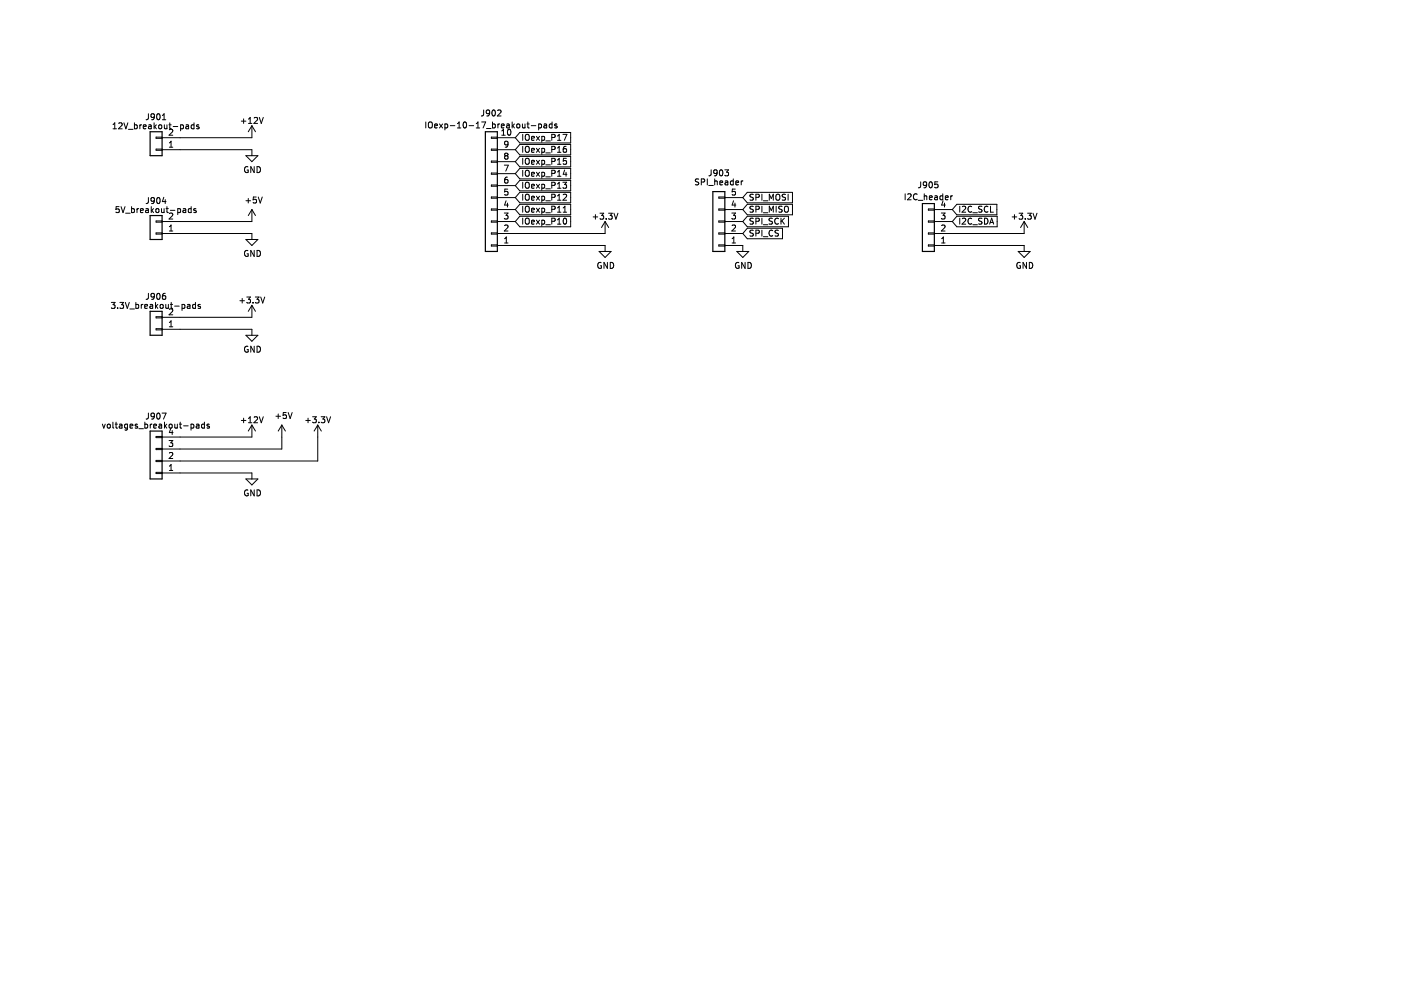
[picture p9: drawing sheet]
<svg xmlns="http://www.w3.org/2000/svg" width="297mm" height="210mm" viewBox="0 0 297 210" stroke-linecap="round" stroke-linejoin="round" font-family="sans-serif">
<path d="M.1 0h297v209.9h-297z" fill-rule="evenodd" fill="#fff" stroke="#fff" stroke-width=".35"/>
<g fill="none" stroke="#000" stroke-width=".21">
<path d="M24 27.3h.7M24 26.4l.3-.4v1.3M25.2 26.2l.5-.2 .2 .4-.8 .9h.8M26.3 26l.4 1.3 .4-1.3M27.2 27.4h1M28.5 26v1.3M28.5 26.5h.4l.2 .2-.1 .5h-.5M29.7 26.5v.8M30 26.5l-.3 .2M30.4 26.9l.6-.1-.1-.3h-.3l-.2 .1v.6h.5M31.5 24.1l-.1 1.1-.4 .2M31.5 26.5h.5l.1 .8"/>
<path d="M32.1 26.8l-.6 .2 .1 .3 .5-.1M32.7 26v1.3M32.7 24.7l-.2 .2-.4-.1v-.6l.4-.1 .2 .3v.7l-.2 .2-.4 .1M32.8 26.8l.4 .5M33.1 29.1h1.3v.2h-1.3zM33.1 31.6h1.3v.3h-1.3zM33.2 26.5l-.5 .4M33.3 24.2l.2-.1a.68 .68 0 0 1 .5 .7 .68 .68 0 0 1-.5 .6l-.3-.5zM33.7 26.6l.2-.1 .3 .1v.6h-.5zM34.4 31.7h19v1.3M34.4 24.5l.4-.4v1.3M34.4 25.4h.8"/>
<path d="M34.8 26.5l.1 .7h.5M35.4 26.5v.8M35.8 26.5h.5M35.9 30.3l.4-.4v1.3M35.9 27.5l.5-.1 .2 .4-.8 .9h.8M35.9 31.2h.7M36 26v1.1l.3 .2M36.7 26.8h1M38.3 26.5v1.2M38.3 26.5h.4l.2 .2-.1 .5h-.5M39.4 26.5h.5l.1 .8M40 26.8l-.6 .2 .2 .3 .4-.1"/>
<path d="M41.1 26.5h-.3l-.3 .2 .2 .5h.4M41.1 26v1.3M42.2 26.5h-.3l-.2 .1v.2l.5 .1v.3h-.5M51.2 25.7h.9M51.7 25.2v1M52.1 33h2.6l-1.3 1.3zM52.6 35.4a.58 .58 0 0 0-.8 .6 .58 .58 0 0 0 .8 .5v-.4h-.2M52.7 25.3l.3-.4v1.3M52.7 26.2h.7M53.4 26.7v2.5h-19M53.4 26.7l-.8 1.2M53.4 26.7l.8 1.2"/>
<path d="M53.9 25l.5-.1 .2 .4-.8 .9h.8M53.9 35.3v1.3l-.7-1.3v1.3M54.5 35.3a.64 .64 0 0 1 .7 .7 .64 .64 0 0 1-.7 .6zM55 24.9l.4 1.3 .4-1.3M90.3 25.9v1.2M90.9 26l.2-.1a.43 .43 0 0 1 .6 .4v.4a.42 .42 0 0 1-.5 .4 .42 .42 0 0 1-.4-.4zM92.1 26.7l.7-.1-.1-.3h-.4l-.2 .2 .1 .6h.5M93.2 26.3l.6 .8M93.8 26.3l-.6 .8M94.3 26.3h.4l.2 .2-.1 .6h-.5M94.3 26.3v1.3M95.5 26.6h.9"/>
<path d="M97 27.1h.7M97 26.2l.3-.3v1.2M98.3 26l.2-.1a.68 .68 0 0 1 .4 .6 .68 .68 0 0 1-.4 .6l-.3-.5zM99.5 26.6h.9M101 27.1h.7M101 26.2l.3-.3v1.2M102.1 25.9h.9l-.6 1.2M102.5 23.3v1.1l-.4 .2M103.1 27.2h1M103.8 23.9l-.2 .2-.4-.1-.1-.6 .5-.1 .2 .3v.7l-.2 .2-.4 .1M104.2 36.7h1.2v.2h-1.2zM104.2 29.1h1.2v.2h-1.2z"/>
<path d="M104.2 31.6h1.2v.3h-1.2zM104.2 34.2h1.2v.2h-1.2zM104.2 39.2h1.2v.3h-1.2zM104.4 23.4l.2-.1a.68 .68 0 0 1 .4 .7 .68 .68 0 0 1-.4 .6l-.3-.5zM104.4 26.3h.4l.2 .2-.1 .6h-.5M104.4 25.9v1.2M105.4 31.7h3.9M105.4 29.2h3.9M105.4 39.4h3.9M105.4 36.8h3.9M105.4 34.3h3.9M105.5 23.4l.5-.1 .2 .4-.8 .9h.8"/>
<path d="M105.6 26.3v.8M105.9 26.3l-.3 .2M106.3 26.7l.6-.1-.1-.3h-.3l-.2 .2 .1 .6h.4M106.4 28.7h.7M106.4 27.8l.3-.4v1.3M106.9 35h.9l-.6 1.3M107.2 33l-.2 .3v.3l.2 .1h.3l.2-.2v-.2l-.2-.3M107.2 33h.3M107.2 33l-.2-.2 .2-.3h.3l.2 .2-.2 .3M107.4 26.3h.5l.1 .8M107.6 37.6h-.4l-.2 .3v.7l.2 .2 .5-.1-.1-.6-.4-.1-.2 .3M107.7 27.5l.2-.1a.68 .68 0 0 1 .4 .6 .68 .68 0 0 1-.4 .7l-.3-.5z"/>
<path d="M107.7 30.5l-.2 .2h-.4l-.1-.6 .5-.2 .2 .3v.7l-.2 .2-.4 .1M108 26.6l-.6 .2 .2 .3h.4M108.6 25.9v1.2M108.7 26.6l.4 .5M109.1 26.3l-.5 .5M109.7 26.3h.3l.2 .2v.4l-.2 .2-.4-.2zM110.2 28.1h10.8v2.2h-10.8l-.9-1.1zM110.2 30.6h10.8v2.3h-10.8l-.9-1.2zM110.2 33.2h10.8v2.2h-10.8l-.9-1.1zM110.2 35.7h10.8v2.2h-10.8l-.9-1.1zM110.2 38.2h10.8v2.3h-10.8l-.9-1.1zM110.8 26.3v.8l.5-.1"/>
<path d="M110.8 28.5v1.3M110.8 31v1.3M110.8 33.6v1.2M110.8 36.1v1.3M110.8 38.6v1.3M111.3 26.3v.8M111.4 28.7l.3-.2a.43 .43 0 0 1 .5 .4v.4a.42 .42 0 0 1-.4 .5 .42 .42 0 0 1-.4-.5zM111.4 31.2l.3-.2a.43 .43 0 0 1 .5 .5v.4a.42 .42 0 0 1-.4 .4 .42 .42 0 0 1-.4-.4zM111.4 33.7l.3-.1a.43 .43 0 0 1 .5 .4v.4a.42 .42 0 0 1-.4 .5 .42 .42 0 0 1-.4-.5zM111.4 36.3l.3-.2a.43 .43 0 0 1 .5 .4v.5a.42 .42 0 0 1-.4 .4 .42 .42 0 0 1-.4-.4zM111.4 38.8l.3-.2a.43 .43 0 0 1 .5 .5v.4a.42 .42 0 0 1-.4 .4 .42 .42 0 0 1-.4-.4zM111.7 26.3h.5"/>
<path d="M111.9 25.9v1l.3 .2M112.6 26.6h1M112.7 29.3l.6-.1-.1-.2-.3-.1-.2 .2 .1 .6h.4M112.7 31.9l.6-.1-.1-.3h-.3l-.2 .1 .1 .6h.4M112.7 34.4l.6-.1-.1-.3h-.3l-.2 .2 .1 .6h.4M112.7 37l.6-.2-.1-.2-.3-.1-.2 .2 .1 .6h.4M112.7 39.5l.6-.1-.1-.3h-.3l-.2 .1 .1 .7h.4M113.7 36.5l.7 .9M113.7 31.5l.7 .8M113.7 39.1l.7 .8M113.7 28.9l.7 .9M113.7 34l.7 .8"/>
<path d="M114.2 26.3h.4l.2 .2-.1 .6h-.5M114.2 26.3v1.3M114.4 36.5l-.7 .9M114.4 31.5l-.7 .8M114.4 39.1l-.7 .8M114.4 28.9l-.7 .9M114.4 34l-.7 .8M114.9 28.9v1.3M114.9 31.5v1.2M114.9 34v1.3M114.9 36.5v1.3M114.9 39.1v1.2"/>
<path d="M114.9 29l.3-.1 .3 .3-.1 .5h-.5M114.9 31.5h.3l.3 .2-.1 .5h-.5M114.9 34h.3l.3 .2-.1 .6h-.5M114.9 36.6l.3-.1 .3 .3-.1 .5h-.5M114.9 39.1h.3l.3 .2-.1 .6h-.5M115.4 26.3h.4l.1 .8M115.7 37.5h1M115.7 32.4h1M115.7 29.9h1M115.7 35h1M115.9 26.6l-.6 .2 .2 .3h.4M117 29.2l.6-.1 .1-.5-.7-.1v1.3"/>
<path d="M117 31.7l.6-.1 .1-.5-.7-.1v1.3M117 34.2h.6l.1-.5-.7-.1v1.2M117 36.8l.6-.1 .1-.5-.7-.1v1.3M117 39.3l.6-.1 .1-.4-.7-.2v1.3M117.1 26.3h-.4l-.3 .2 .2 .6h.5M117.1 25.9v1.2M118.1 26.3h-.3l-.2 .2 .1 .1 .4 .2v.3h-.5M118.2 28.9l.4-.4v1.3M118.2 31.4l.4-.4v1.3M118.2 33.9l.4-.3v1.2M118.2 36.5l.4-.4v1.3M118.2 39l.4-.4v1.3"/>
<path d="M118.2 37.4h.7M118.2 32.3h.7M118.2 39.9h.7M118.2 29.8h.7M118.2 34.8h.7M119.3 38.6h.8l-.4 .5 .4 .1v.6l-.2 .1-.6-.1M119.3 28.5h.9l-.6 1.3M119.7 36l-.3 1h.8M120 31l-.4 .1-.1 .2-.1 .8 .2 .2 .5-.1-.1-.6-.4-.1-.2 .3M120 36.5v.9M120.1 33.6h-.6l-.1 .6 .6-.1 .1 .6-.2 .1-.5-.1M148.1 38l-.6 .1v.3l.5 .3 .1 .3-.2 .2-.5-.1"/>
<path d="M148.7 38.6l.6-.1 .1-.4-.7-.2v1.3M150 37.9v1.3M150.3 39.3h.9M150.8 36l-.1 1.1-.4 .2M151.5 38.5l.5-.1 .1 .8M151.5 37.9v1.3M152 36.6l-.2 .2-.4-.1v-.6l.4-.1 .2 .3v.7l-.2 .2-.4 .1M152.6 38.8l.6-.1v-.3h-.4l-.2 .1 .1 .6h.5M152.7 36.1l.1-.1a.68 .68 0 0 1 .5 .6 .68 .68 0 0 1-.5 .7l-.3-.5zM153.7 36h.8l-.5 .5 .4 .1v.6l-.2 .1-.5-.1M153.8 38.4h.5v.8M154.3 38.7l-.6 .2 .2 .3 .4-.1"/>
<path d="M155.5 38.4h-.4l-.2 .2 .1 .5h.5M155.5 37.9v1.3M156 38.8l.6-.1-.1-.3h-.3l-.2 .1 .1 .6h.4M157.2 38.4v.8M157.5 38.4l-.3 .2M195.2 38.6l-.1 1-.4 .2M196.5 39.1l-.3 .2h-.3l-.1-.6 .4-.1 .3 .2-.1 .7-.2 .3h-.3M197.1 38.7l.2-.1a.68 .68 0 0 1 .4 .6 .68 .68 0 0 1-.4 .6l-.3-.5zM198.8 38.6h-.6v.6l.6-.1v.6l-.2 .1-.4-.1M25.2 43.8h-.6v.6h.6v.6l-.1 .1-.5-.1M25.7 43.8l.4 1.3 .4-1.3M26.6 45.2h1"/>
<path d="M27.9 44.3l.4-.1 .2 .3-.1 .5h-.5M27.9 43.8v1.3M29 44.2v.9M29.4 44.2l-.4 .3M29.8 44.7l.6-.2-.1-.2-.3-.1-.2 .2v.6h.5M30.9 44.3h.5l.1 .8M31.5 41.9l-.1 1.1-.4 .2M31.5 44.5l-.6 .3 .1 .3 .5-.1M32.1 43.8v1.3M32.2 44.6l.4 .5M32.6 44.2l-.5 .5M32.7 42.4l-.2 .3-.4-.1v-.6l.4-.1 .2 .2v.8l-.2 .2-.4 .1"/>
<path d="M33.1 46.8h1.3v.3h-1.3zM33.1 49.4h1.3v.2h-1.3zM33.1 44.4l.2-.2 .3 .2v.6h-.5zM33.3 42l.2-.1a.68 .68 0 0 1 .5 .6 .68 .68 0 0 1-.5 .7l-.3-.5zM34.2 44.2l.1 .8h.5M34.4 49.5h19v1.3M34.7 41.8l-.3 .9h.8M34.8 44.2v.9M35 42.3v.9M35.2 44.2h.5M35.4 43.8v1.1l.3 .2M35.9 49h.7"/>
<path d="M35.9 48.1l.4-.4v1.3M35.9 45.3l.5-.1 .2 .3-.8 .9h.8M36.1 44.6h1M37.7 44.3l.4-.1 .2 .3-.1 .5h-.5M37.7 44.2v1.3M38.8 44.3h.5l.1 .8M39.4 44.5l-.6 .3 .2 .3 .4-.1M40.5 44.3l-.3-.1-.3 .3 .1 .5h.5M40.5 43.8v1.3M41.6 44.3l-.3-.1-.2 .2v.2l.5 .1v.3h-.5M52.1 50.8h2.6l-1.3 1.2zM52.2 42.6h.9"/>
<path d="M52.6 53.2a.58 .58 0 0 0-.8 .5 .58 .58 0 0 0 .8 .5v-.4h-.2M52.6 42.1v.9M53.4 44.4v2.6h-19M53.4 44.4l-.8 1.3M53.4 44.4l.8 1.3M53.9 53.1v1.3l-.7-1.3v1.3M54.3 41.8h-.6v.6l.6-.1v.6l-.2 .1-.4-.1M54.5 53.1a.64 .64 0 0 1 .7 .6 .64 .64 0 0 1-.7 .7zM54.8 41.8l.4 1.2 .4-1.2M104.2 41.8h1.2v.2h-1.2zM104.2 46.8h1.2v.3h-1.2zM104.2 49.4h1.2v.2h-1.2z"/>
<path d="M104.2 44.3h1.2v.3h-1.2zM104.2 51.9h1.2v.3h-1.2zM105.4 47h3.9M105.4 52h22.9v1.3M105.4 41.9h3.9M105.4 44.4h3.9M106.9 45.2h.8l-.4 .5 .4 .1v.5l-.2 .1-.6-.1M107 47.8l.5-.1 .2 .4-.8 .9h.8M107 50.6l.3-.4v1.3M107 51.5h.7M107.3 42.6l-.3 .9h.8M107.6 43.1v.8"/>
<path d="M107.7 40.1h-.7v.6l.6-.1 .1 .6-.2 .2-.5-.2M110.2 45.9h10.8v2.2h-10.8l-.9-1.1zM110.2 40.8h10.8v2.2h-10.8l-.9-1.1zM110.2 43.3h10.8v2.2h-10.8l-.9-1.1zM110.8 41.2v1.3M110.8 43.7v1.3M110.8 46.3v1.2M111.4 46.4l.3-.1a.43 .43 0 0 1 .5 .4v.4a.42 .42 0 0 1-.4 .4 .42 .42 0 0 1-.4-.4zM111.4 41.4l.3-.2a.43 .43 0 0 1 .5 .4v.4a.42 .42 0 0 1-.4 .5 .42 .42 0 0 1-.4-.5zM111.4 43.9l.3-.2a.43 .43 0 0 1 .5 .4v.5a.42 .42 0 0 1-.4 .4 .42 .42 0 0 1-.4-.4zM112.7 47.1l.6-.1-.1-.3h-.3l-.2 .2 .1 .6h.4M112.7 42l.6-.1-.1-.2-.3-.1-.2 .2 .1 .6h.4"/>
<path d="M112.7 44.6l.6-.2-.1-.2-.3-.1-.2 .2 .1 .6h.4M113.7 46.7l.7 .8M113.7 44.1l.7 .9M113.7 41.6l.7 .9M114.4 46.7l-.7 .8M114.4 44.1l-.7 .9M114.4 41.6l-.7 .9M114.9 46.7h.3l.3 .2-.1 .6h-.5M114.9 41.6v1.3M114.9 44.1v1.3M114.9 46.7v1.3M114.9 41.7l.3-.1 .3 .2-.1 .6h-.5"/>
<path d="M114.9 44.2l.3-.1 .3 .3-.1 .5h-.5M115.7 47.6h1M115.7 45.1h1M115.7 40h1M115.7 42.6h1M117 46.9h.6l.1-.5-.7-.1v1.2M117 44.4l.6-.1 .1-.5-.7-.1v1.3M117 41.8h.6l.1-.5-.7-.1v1.3M118.2 47.5h.7M118.2 41.5l.4-.3v1.3M118.2 44.1l.4-.4v1.3M118.2 46.6l.4-.3v1.2"/>
<path d="M118.2 45h.7M118.2 42.5h.7M119.4 41.3l.5-.1 .2 .3-.8 1h.8M119.4 45h.7M119.4 44.1l.4-.4v1.3M119.5 46.4l.2-.1a.68 .68 0 0 1 .5 .6 .68 .68 0 0 1-.5 .6l-.3-.5zM125.8 46h.9M126.2 45.5v1M127 53.3h2.6l-1.3 1.3zM127.2 45.2h.8l-.4 .5 .3 .1v.6l-.2 .1-.5-.1M127.5 55.7a.58 .58 0 0 0-.8 .6 .58 .58 0 0 0 .8 .5v-.4h-.2M128.3 47v2.5h-22.9"/>
<path d="M128.3 47l-.8 1.2M128.3 47l.8 1.2M128.5 46.4v.1M128.8 55.6v1.3l-.7-1.3v1.3M129 45.2h.8l-.4 .5 .3 .1v.6l-.1 .1-.6-.1M129.4 55.6a.64 .64 0 0 1 .7 .7 .64 .64 0 0 1-.7 .6zM130.2 45.2l.4 1.3 .4-1.3M152.4 41.8h1.3v.2h-1.3zM152.4 46.8h1.3v.3h-1.3zM152.4 49.4h1.3v.2h-1.3zM152.4 44.3h1.3v.3h-1.3zM152.4 51.9h1.3v.3h-1.3z"/>
<path d="M153.7 47h3.8M153.7 49.5h3.8M153.7 52h3.8v1.3M153.7 41.9h3.8M153.7 44.4h3.8M155.2 45.2h.7l-.4 .5 .4 .1v.5l-.2 .1-.5-.1M155.2 50.6l.4-.4v1.3M155.2 47.8l.5-.1 .2 .4-.7 .9h.7M155.2 51.5h.7M155.5 42.6l-.3 .9h.8M155.8 43.1v.8M155.9 40.1h-.6l-.1 .6 .6-.1 .1 .6-.2 .2-.5-.2"/>
<path d="M156.2 53.3h2.6l-1.3 1.3zM156.6 55.7a.58 .58 0 0 0-.7 .6 .58 .58 0 0 0 .8 .5v-.4h-.2M158 55.6v1.3l-.7-1.3v1.3M158.4 45.9h8.8v2.2h-8.8l-.9-1.1zM158.4 43.3h9.6v2.2h-9.6l-.9-1.1zM158.4 40.8h9.6v2.2h-9.6l-.9-1.1zM158.4 48.4h7.5v2.2h-7.5l-.9-1.1zM158.6 55.6a.64 .64 0 0 1 .7 .7 .64 .64 0 0 1-.7 .6zM159.7 46.3l-.6 .1v.3l.5 .3 .1 .3-.2 .2h-.5M159.7 43.8h-.6v.4l.5 .2 .1 .3-.2 .3-.5-.1M159.7 48.9h-.6v.4l.5 .2 .1 .3-.2 .3-.5-.1M159.7 41.2l-.6 .1v.4l.5 .2 .1 .3-.2 .3-.5-.1"/>
<path d="M160.3 46.9h.6v-.5l-.6-.1v1.2M160.3 44.4l.6-.1v-.5l-.6-.1v1.3M160.3 41.8h.6v-.5l-.6-.1v1.3M160.3 49.5l.6-.1v-.5l-.6-.1v1.3M161.5 41.2v1.3M161.5 43.7v1.3M161.5 46.3v1.2M161.5 48.8v1.3M161.8 47.6h1M161.8 45.1h1M161.8 42.6h1M161.8 50.2h1"/>
<path d="M163.1 42.5v-1.3l.4 .9 .5-.9v1.3M163.1 45v-1.3l.4 .9 .5-.9v1.3M163.8 46.3l-.7 .1v.3l.6 .3 .1 .3-.3 .2h-.5M163.8 48.9a.56 .56 0 0 0-.8 .5 .56 .56 0 0 0 .8 .5M164.6 41.4l.2-.2a.43 .43 0 0 1 .5 .4v.4a.42 .42 0 0 1-.4 .5 .42 .42 0 0 1-.4-.5zM164.6 43.7v1.3M165 46.4a.56 .56 0 0 0-.8 .5 .56 .56 0 0 0 .8 .5M165 48.9h-.6v.4l.5 .2 .1 .3-.2 .3-.5-.1M165.6 46.3v1.2M165.8 46.8l.5 .7M165.8 43.8h-.6v.4l.5 .2 .1 .3-.2 .3-.5-.1M166.3 46.3l-.7 .7"/>
<path d="M166.4 43.9l.2-.2a.43 .43 0 0 1 .6 .4v.5a.42 .42 0 0 1-.5 .4 .42 .42 0 0 1-.4-.4zM166.6 41.2l-.7 .1v.4l.5 .2 .2 .3-.3 .3-.5-.1M167.1 41.2v1.3M191.9 41.1v1.3M192.5 41.2l.4-.1 .3 .4-.8 .9h.8M194.4 41.2a.56 .56 0 0 0-.7 .5 .56 .56 0 0 0 .7 .5M194.7 42.5h1M196 41.6h.4l.1 .8M196 41.1v1.3M196.8 46.8h1.3v.3h-1.3zM196.8 49.4h1.3v.2h-1.3zM196.8 44.3h1.3v.3h-1.3z"/>
<path d="M196.8 51.9h1.3v.3h-1.3zM197 41.9l.6-.1v-.2l-.4-.1-.2 .2 .1 .6h.5M198.1 47h3.8M198.1 52h19v1.3M198.1 44.4h3.8M198.2 41.6h.5v.8M198.7 41.8l-.6 .3 .2 .3 .4-.1M199.6 45.2h.8l-.5 .5 .4 .1v.5l-.2 .1-.5-.1M199.6 47.8l.5-.1 .3 .4-.8 .9h.8M199.6 51.5h.8M199.6 50.6l.4-.4v1.3M199.9 41.6l-.4-.1-.2 .3 .1 .5h.5"/>
<path d="M199.9 41.1v1.3M199.9 42.6l-.3 .9h.8M200.2 43.1v.8M200.4 41.9l.6-.1v-.2l-.4-.1-.2 .2 .1 .6h.5M201.6 41.5v.9M201.9 41.5l-.3 .3M202.9 45.9h8.5v2.2h-8.5l-1-1.1zM202.9 43.3h8.5v2.2h-8.5l-1-1.1zM203.5 43.7v1.3M203.5 46.3v1.2M204 46.4l.5-.1 .3 .3-.8 .9h.8M204 43.8l.5-.1 .3 .4-.8 .9h.8"/>
<path d="M206 46.4a.56 .56 0 0 0-.8 .5 .56 .56 0 0 0 .8 .5M206 43.8a.56 .56 0 0 0-.8 .6 .56 .56 0 0 0 .8 .5M206.3 47.6h.9M206.3 45.1h.9M208.2 46.3l-.7 .1v.3l.6 .3 .1 .3-.2 .2h-.5M208.2 43.8h-.7v.4l.6 .2 .1 .3-.2 .3-.5-.1M208.7 46.3a.64 .64 0 0 1 .8 .6 .64 .64 0 0 1-.8 .6zM209.5 43.8a.56 .56 0 0 0-.8 .6 .56 .56 0 0 0 .8 .5M209.8 47.5l.5-1.2 .4 1.2M209.9 47.2h.7M210 43.7v1.3h.6M214.6 46h1"/>
<path d="M215.1 45.5v1M215.9 53.3h2.5l-1.3 1.3zM216.1 45.2h.7l-.4 .5 .4 .1v.6l-.2 .1-.5-.1M216.3 55.7a.58 .58 0 0 0-.7 .6 .58 .58 0 0 0 .8 .5v-.4h-.3M217.1 47v2.5h-19M217.1 47l-.7 1.2M217.1 47l.8 1.2M217.4 46.4v.1M217.6 55.6v1.3l-.7-1.3v1.3M217.9 45.2h.8l-.5 .5 .4 .1v.6l-.2 .1-.5-.1M218.2 55.6a.64 .64 0 0 1 .8 .7 .64 .64 0 0 1-.8 .6zM219 45.2l.4 1.3 .5-1.3"/>
<path d="M23.6 64.1h.8l-.4 .5 .3 .1v.6l-.1 .1-.6-.1M24.9 65.3v.1M25.4 64.1h.8l-.4 .5 .3 .1v.6l-.1 .1-.6-.1M26.6 64.1l.4 1.3 .4-1.3M27.5 65.5h1M28.8 64.6l.4-.1 .2 .3-.1 .5h-.5M28.8 64.1v1.3M30 64.5v.9M30.3 64.5l-.3 .3M30.7 65l.6-.2-.1-.2-.3-.1-.2 .2v.6h.5M31.5 62.2l-.1 1.1-.4 .2M31.8 64.6h.5l.1 .8"/>
<path d="M32.4 64.8l-.6 .3 .1 .3 .5-.1M32.7 62.7l-.2 .3-.4-.1v-.6l.4-.1 .2 .2v.8l-.2 .2-.4 .1M33 64.1v1.3M33.1 67.2h1.3v.2h-1.3zM33.1 69.7h1.3v.2h-1.3zM33.1 64.9l.4 .5M33.3 62.3l.2-.1a.68 .68 0 0 1 .5 .6 .68 .68 0 0 1-.5 .7l-.3-.5zM33.5 64.5l-.5 .5M34 64.7l.2-.2 .3 .2v.6h-.5zM34.4 69.8h19v1.3M35 62.2l-.3 .1-.2 .2-.1 .7 .3 .3 .4-.2-.1-.6h-.3l-.3 .2M35.2 64.5v.8h.5"/>
<path d="M35.7 64.5v.9M35.9 68.4l.4-.4v1.3M35.9 65.6l.5-.1 .2 .3-.8 .9h.8M35.9 69.3h.7M36.1 64.5h.5M36.3 64.1v1.1l.3 .2M37 64.9h1M38.6 64.6l.4-.1 .2 .3-.1 .5h-.5M38.6 64.5v1.3M39.7 64.6h.5l.1 .8M40.3 64.8l-.6 .3 .2 .3 .4-.1M41.4 64.6l-.3-.1-.3 .3 .2 .5h.4"/>
<path d="M41.4 64.1v1.3M42.5 64.6l-.3-.1-.2 .2v.2l.5 .1v.3h-.5M50.9 63.8h.9M51.3 63.3v.9M52.1 71.1h2.6l-1.3 1.3zM52.3 63h.8l-.4 .5 .3 .1v.5l-.1 .1-.6-.1M52.6 73.5a.58 .58 0 0 0-.8 .6 .58 .58 0 0 0 .8 .5v-.5h-.2M53.4 64.7v2.6h-19M53.4 64.7l-.8 1.3M53.4 64.7l.8 1.3M53.6 64.1v.1M53.9 73.4v1.3l-.7-1.3v1.3"/>
<path d="M54.1 63h.8l-.4 .5 .4 .1v.5l-.2 .1-.6-.1M54.5 73.4a.64 .64 0 0 1 .7 .6 .64 .64 0 0 1-.7 .7zM55.3 63l.4 1.2 .4-1.2M21.7 89.9l.3 .9 .3-.9M22.8 90l.2-.1 .3 .1v.7h-.5zM23.9 89.5v1.1l.2 .2M24.4 89.9h.5M24.6 89.5v1.1l.3 .2M25.3 90h.5l.1 .8M25.9 90.2l-.6 .3 .2 .3 .4-.1M27 90l-.3-.1-.3 .3 .1 .5h.5M27 89.9v1.1l-.2 .2-.3-.1"/>
<path d="M27.6 90.4l.6-.2-.1-.2-.4-.1-.1 .2v.6h.5M29.1 90l-.3-.1-.1 .2v.2l.4 .1v.3h-.4M29.4 90.9h1M30.7 90l.4-.1 .2 .3-.1 .5h-.5M30.7 89.5v1.3M31.5 87.6l-.1 1.1-.4 .2M31.9 89.9v.9M32.2 89.9l-.3 .3M32.6 90.4l.6-.2-.1-.2-.3-.1-.2 .2v.6h.5M32.7 88.1l-.2 .3-.4-.1v-.6l.4-.1 .2 .2v.8l-.2 .2-.4 .1M33.1 92.5h1.3v.3h-1.3zM33.1 95.1h1.3v.2h-1.3z"/>
<path d="M33.1 97.6h1.3v.3h-1.3zM33.3 87.7l.2-.1a.68 .68 0 0 1 .5 .6 .68 .68 0 0 1-.5 .7l-.3-.5zM33.7 90h.5l.1 .8M34.3 90.2l-.6 .3 .2 .3 .4-.1M34.4 87.6h.8l-.5 1.3M34.9 89.5v1.3M35 90.3l.4 .5M35.4 89.9l-.5 .5M35.8 93.4h.8l-.4 .5 .4 .1v.6l-.2 .1-.6-.1M35.9 98.8l.4-.3v1.3M35.9 96.1l.5-.2 .2 .4-.8 .9h.8M35.9 99.8h.7"/>
<path d="M36 90l.3-.1 .2 .3v.3l-.2 .3-.5-.3zM36.2 90.8l-.3 .9h.8M36.5 91.3v.8M37.1 89.9v.8h.5M37.6 89.9v.9M38 89.9h.5M38.2 89.5v1.1l.3 .2M38.9 90.3h1M40.5 90l.4-.1 .2 .3-.1 .5h-.5M40.5 89.9v1.3M41.6 90h.5l.1 .8M42.2 90.2l-.6 .3 .2 .3 .4-.1"/>
<path d="M43.3 90l-.3-.1-.3 .3 .2 .5h.4M43.3 89.5v1.3M44.4 90l-.3-.1-.2 .2v.2l.5 .1v.3h-.5M51.2 89.1h.9M51.7 88.7v.9M52.7 89.6h.7M52.7 88.7l.3-.3v1.2M53.4 90.1v2.6h-19M53.4 90.1l-.8 1.3M53.4 90.1l.8 1.3M53.9 88.5l.5-.1 .2 .3-.8 .9h.8M55 88.4l.4 1.2 .4-1.2"/>
<path d="M58.5 88.3h1M59 87.8v.9M59.8 90.1v5.1h-25.4M59.8 90.1l-.8 1.3M59.8 90.1l.7 1.3M60.7 87.5h-.6l-.1 .6 .6-.1 .1 .6-.2 .1-.5-.1M61.1 87.5l.4 1.2 .4-1.2M64.8 89.1h1M65.3 88.7v.9M66.3 88.4h.8l-.5 .4 .4 .2v.5l-.2 .1-.5-.1M67.4 90.1v7.6h-33M67.4 90.1l-.8 1.3"/>
<path d="M67.4 90.1l.7 1.3M67.6 89.5v.1M68.1 88.4h.8l-.4 .4 .3 .2v.5l-.2 .1-.5-.1M69.2 88.4l.5 1.2 .4-1.2M33.1 100.2h1.3v.2h-1.3zM34.4 100.3h19v1.2M52.1 101.5h2.6l-1.3 1.3zM52.6 103.9a.58 .58 0 0 0-.8 .6 .58 .58 0 0 0 .8 .5v-.4h-.2M53.9 103.9v1.2l-.7-1.2v1.2M54.5 103.9a.64 .64 0 0 1 .7 .6 .64 .64 0 0 1-.7 .6z"/>
</g>
<path d="M31.8 27.9h2.6v5.1h-2.6zM102.9 27.9h2.5v25.4h-2.5zM31.8 45.7h2.6v5.1h-2.6zM151.1 40.6h2.6v12.7h-2.6zM195.6 43.2h2.5v10.1h-2.5zM31.8 66h2.6v5.1h-2.6zM31.8 91.4h2.6v10.1h-2.6z" fill="none" stroke="#000" stroke-width=".25"/>
</svg>
